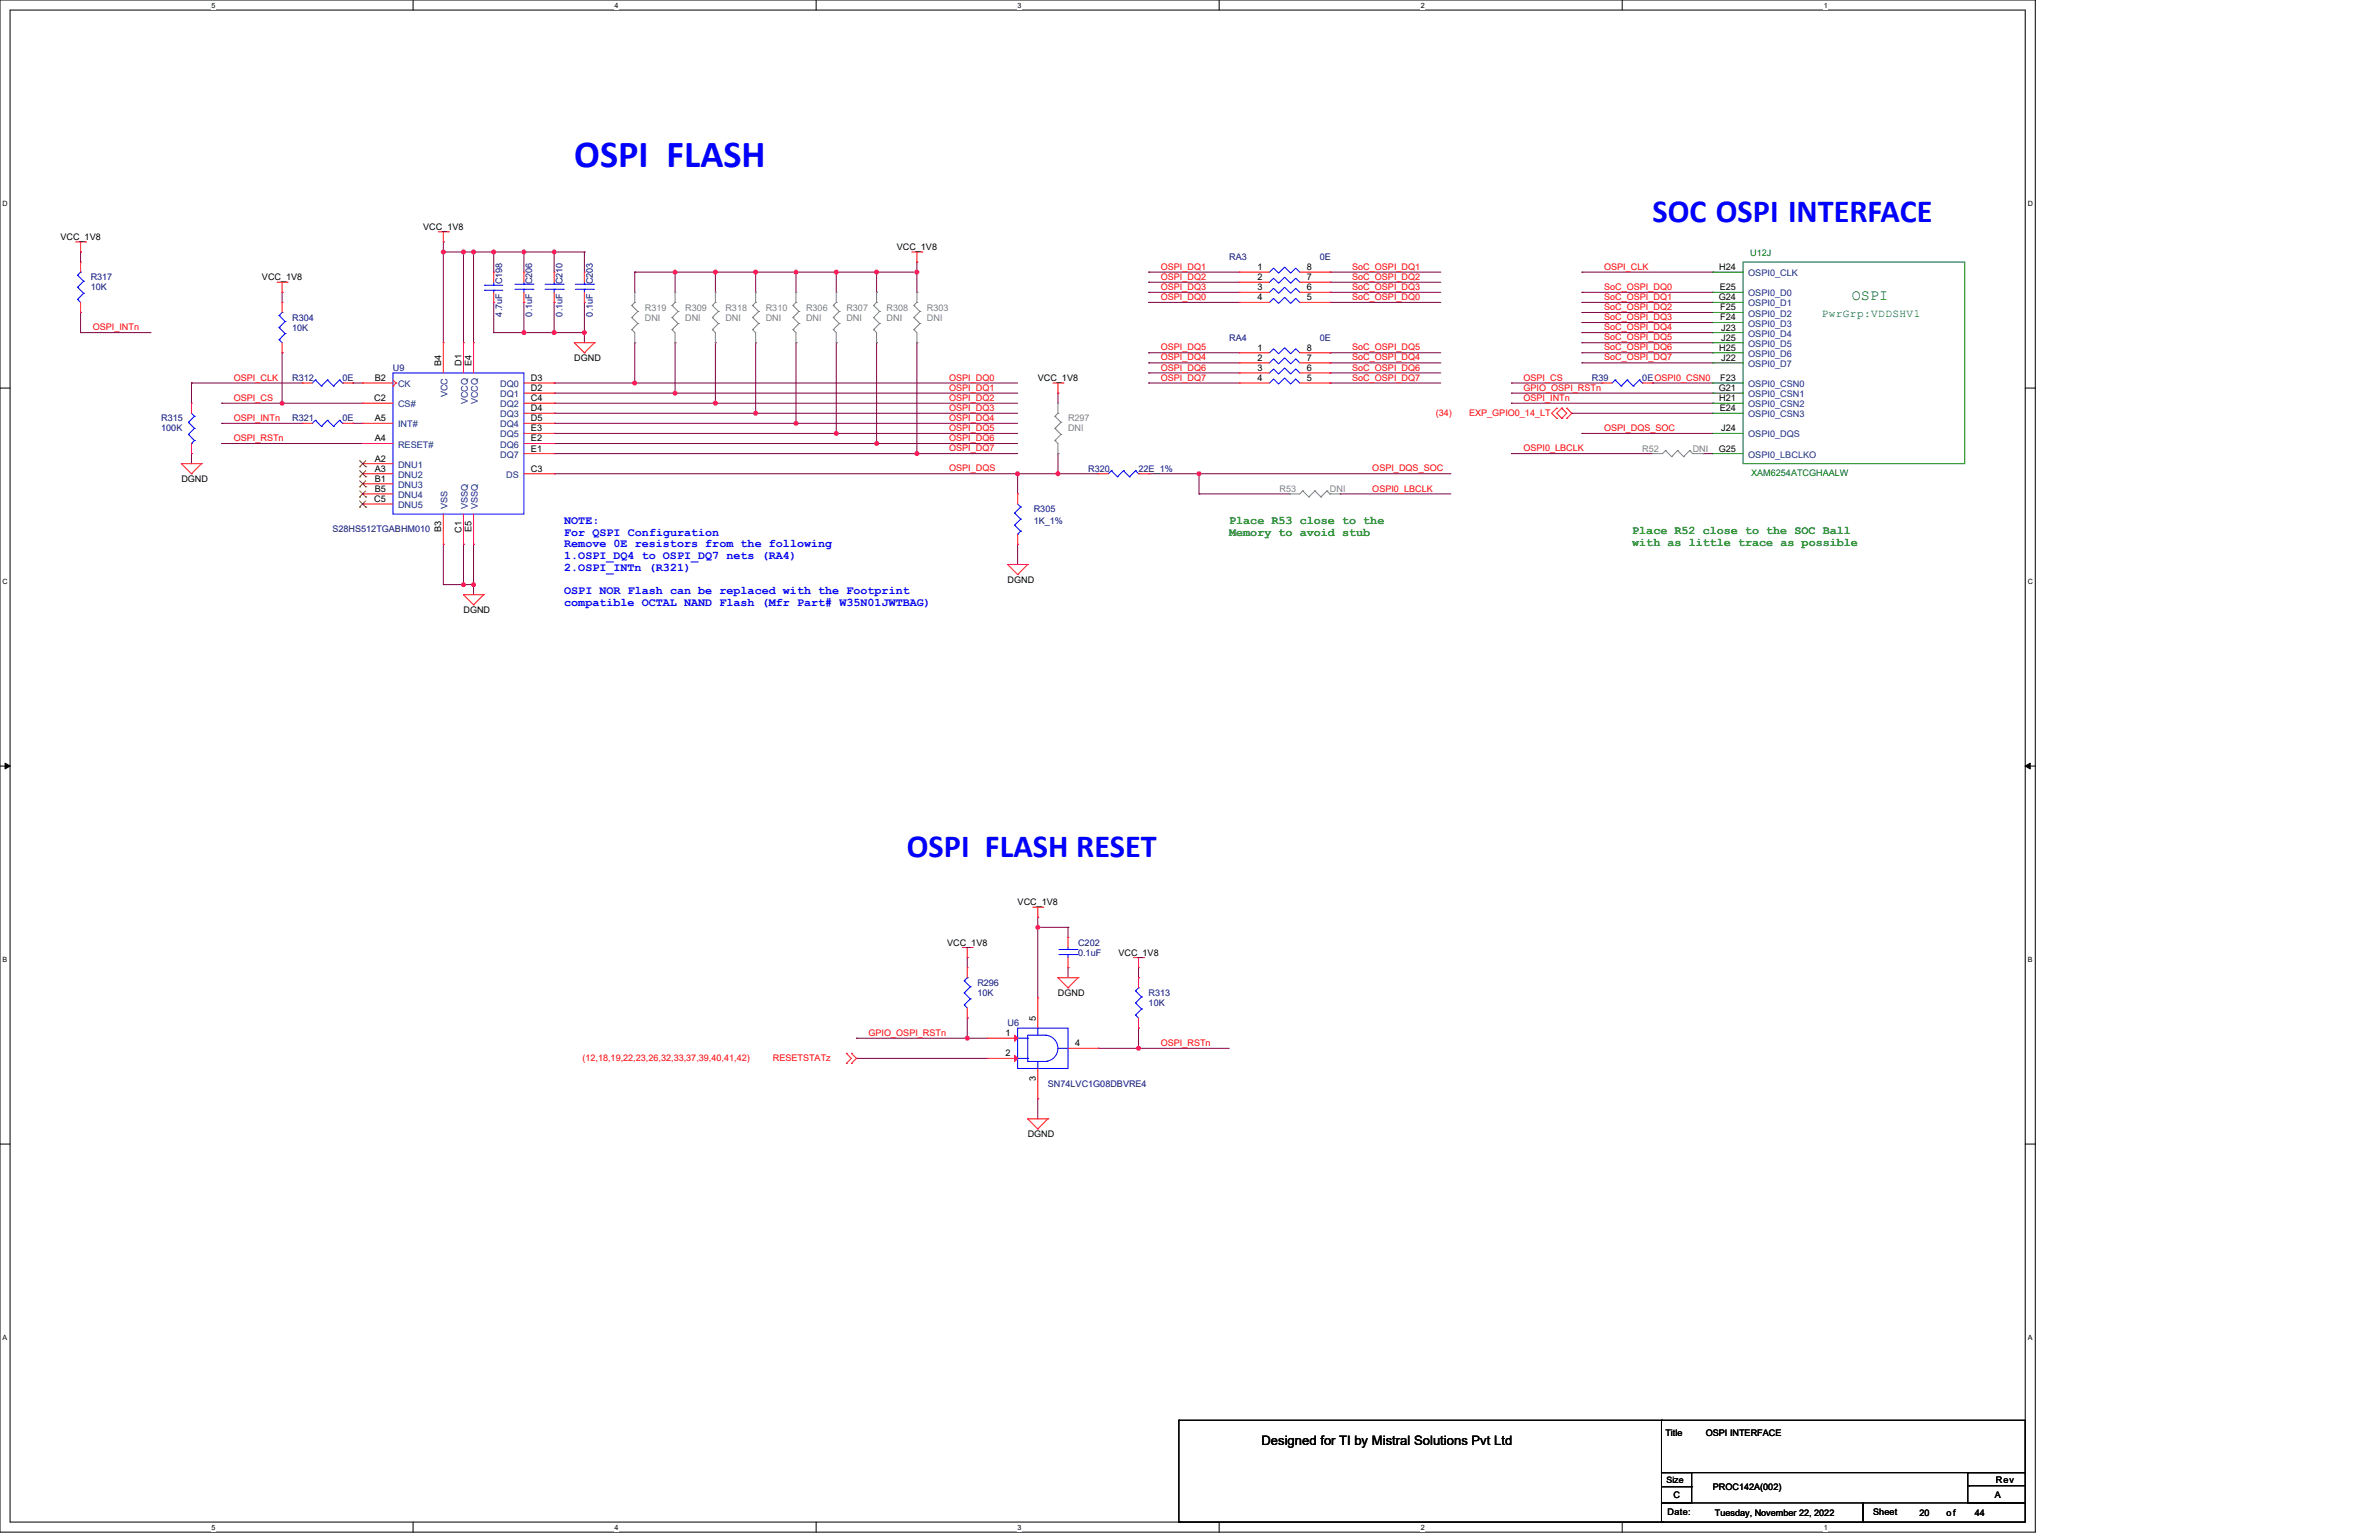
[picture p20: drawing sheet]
<svg xmlns="http://www.w3.org/2000/svg" width="432mm" height="279mm" viewBox="0 0 432 279" stroke-linecap="round" stroke-linejoin="round" font-family="sans-serif">
<defs><g id="words">
<text font-size="6.9" fill="#00f" x="104.2" y="30.4">OSPI FLASH</text>
<g font-size="5.8" fill="#00f">
<text x="299.9" y="40.3">SOC OSPI INTERFACE</text>
<text x="164.6" y="155.5">OSPI FLASH RESET</text>
</g>
<text font-size="2.7" fill="#008000" x="336.1" y="54.4">OSPI</text>
<text font-size="2.4" x="229" y="262.2">Designed for TI by Mistral Solutions Pvt Ltd</text>
<g font-size="2.1" fill="#00f">
<text x="102.4" y="95">NOTE:</text>
<text x="102.4" y="97.2">For QSPI Configuration</text>
<text x="102.4" y="99.3">Remove 0E resistors from the following</text>
<text x="102.4" y="101.4">1.OSPI_DQ4 to OSPI_DQ7 nets (RA4)</text>
<text x="102.4" y="103.6">2.OSPI_INTn (R321)</text>
<text x="102.4" y="107.8">OSPI NOR Flash can be replaced with the Footprint</text>
<text x="102.4" y="110">compatible OCTAL NAND Flash (Mfr Part# W35N01JWTBAG)</text>
</g>
<g font-size="2.1" fill="#008000">
<text x="223.1" y="95">Place R53 close to the</text>
<text x="223.1" y="97.2">Memory to avoid stub</text>
<text x="296.3" y="99">with as little trace as possible</text>
<text x="296.3" y="96.9">Place R52 close to the SOC Ball</text>
</g>
<text font-size="2" fill="#008000" x="330.6" y="57.4">PwrGrp:VDDSHV1</text>
<g font-size="1.6">
<text x="76.8" y="41.7">VCC_1V8</text>
<text x="11" y="43.5">VCC_1V8</text>
<text x="162.8" y="45.4">VCC_1V8</text>
<text x="47.5" y="50.8">VCC_1V8</text>
<text x="228.2" y="49">1</text>
<text x="228.2" y="50.8">2</text>
<text x="228.2" y="52.7">3</text>
<text x="237.2" y="52.7">6</text>
<text x="237.2" y="50.8">7</text>
<text x="237.2" y="49">8</text>
<text x="312.1" y="49">H24</text>
<text x="312.1" y="52.7">E25</text>
<text x="228.2" y="54.5">4</text>
<text x="237.2" y="54.5">5</text>
<text x="312" y="54.5">G24</text>
<text x="312.2" y="58.1">F24</text>
<text x="312.2" y="56.3">F25</text>
<text x="312.4" y="60">J23</text>
<text x="104.2" y="65.5">DGND</text>
<text x="228.2" y="63.6">1</text>
<text x="228.2" y="65.5">2</text>
<text x="237.2" y="65.5">7</text>
<text x="237.2" y="63.6">8</text>
<text x="312.1" y="63.6">H25</text>
<text x="312.4" y="61.8">J25</text>
<text x="312.4" y="65.5">J22</text>
<text x="68" y="69.1">B2</text>
<text x="80.1" y="66.4" transform="rotate(-90 80.1 66.4)">B4</text>
<text x="83.7" y="66.4" transform="rotate(-90 83.7 66.4)">D1</text>
<text x="85.6" y="66.4" transform="rotate(-90 85.6 66.4)">E4</text>
<text x="96.4" y="69.1">D3</text>
<text x="96.4" y="71">D2</text>
<text x="188.4" y="69.1">VCC_1V8</text>
<text x="228.2" y="67.3">3</text>
<text x="228.2" y="69.1">4</text>
<text x="237.2" y="69.1">5</text>
<text x="237.2" y="67.3">6</text>
<text x="312" y="71">G21</text>
<text x="312.2" y="69.1">F23</text>
<text x="67.9" y="72.8">C2</text>
<text x="68" y="76.4">A5</text>
<text x="96.4" y="72.8">C4</text>
<text x="96.4" y="74.6">D4</text>
<text x="96.4" y="76.4">D5</text>
<text x="312.1" y="72.8">H21</text>
<text x="312.1" y="74.6">E24</text>
<text x="68" y="80.1">A4</text>
<text x="68" y="83.7">A2</text>
<text x="96.4" y="78.3">E3</text>
<text x="96.4" y="80.1">E2</text>
<text x="96.4" y="81.9">E1</text>
<text x="312" y="81.9">G25</text>
<text x="312.4" y="78.3">J24</text>
<text x="32.9" y="87.4">DGND</text>
<text x="68" y="85.6">A3</text>
<text x="68" y="87.4">B1</text>
<text x="68" y="89.2">B5</text>
<text x="96.4" y="85.6">C3</text>
<text x="67.9" y="91.1">C5</text>
<text x="80.1" y="96.6" transform="rotate(-90 80.1 96.6)">B3</text>
<text x="83.7" y="96.7" transform="rotate(-90 83.7 96.7)">C1</text>
<text x="85.6" y="96.6" transform="rotate(-90 85.6 96.6)">E5</text>
<text x="182.9" y="105.7">DGND</text>
<text x="84.1" y="111.2">DGND</text>
<text x="184.7" y="164.2">VCC_1V8</text>
<text x="171.9" y="171.5">VCC_1V8</text>
<text x="203" y="173.4">VCC_1V8</text>
<text x="188" y="185.3" transform="rotate(-90 188 185.3)">5</text>
<text x="192" y="180.7">DGND</text>
<text x="182.5" y="188">1</text>
<text x="182.5" y="191.6">2</text>
<text x="195.1" y="189.8">4</text>
<text x="188" y="196.1" transform="rotate(-90 188 196.1)">3</text>
<text x="186.5" y="206.3">DGND</text>
<text x="302.3" y="260.6">Title</text>
<text x="309.6" y="260.6">OSPI INTERFACE</text>
<text x="302.5" y="269">Size</text>
<text x="362.3" y="269">Rev</text>
<text x="302.7" y="274.9">Date:</text>
<text x="303.8" y="271.8">C</text>
<text x="310.9" y="270.3">PROC142A(002)</text>
<text x="311.3" y="275.1">Tuesday, November 22, 2022</text>
<text x="340" y="274.9">Sheet</text>
<text x="348.4" y="275.1">20</text>
<text x="353.3" y="275.1">of</text>
<text x="358.4" y="275.1">44</text>
<text x="362.1" y="271.8">A</text>
</g>
<g font-size="1.6" fill="#000080">
<text x="223.1" y="47.2">RA3</text>
<text x="239.6" y="47.2">0E</text>
<text x="16.5" y="50.8">R317</text>
<text x="16.5" y="52.7">10K</text>
<text x="91.1" y="51.6" transform="rotate(-90 91.1 51.6)">C198</text>
<text x="96.6" y="51.6" transform="rotate(-90 96.6 51.6)">C206</text>
<text x="102.1" y="51.6" transform="rotate(-90 102.1 51.6)">C210</text>
<text x="107.6" y="51.6" transform="rotate(-90 107.6 51.6)">C203</text>
<text x="53" y="58.2">R304</text>
<text x="53" y="60">10K</text>
<text x="91.1" y="57.4" transform="rotate(-90 91.1 57.4)">4.7uF</text>
<text x="96.6" y="57.4" transform="rotate(-90 96.6 57.4)">0.1uF</text>
<text x="102.1" y="57.4" transform="rotate(-90 102.1 57.4)">0.1uF</text>
<text x="107.6" y="57.4" transform="rotate(-90 107.6 57.4)">0.1uF</text>
<text x="223.1" y="61.8">RA4</text>
<text x="239.6" y="61.8">0E</text>
<text x="53" y="69.1">R312</text>
<text x="62.2" y="69.1">0E</text>
<text x="71.3" y="67.3">U9</text>
<text x="288.9" y="69.1">R39</text>
<text x="298.1" y="69.1">0EOSPI0_CSN0</text>
<text x="29.3" y="76.5">R315</text>
<text x="53" y="76.5">R321</text>
<text x="62.2" y="76.5">0E</text>
<text x="29.3" y="78.3">100K</text>
<text x="197.5" y="85.6">R320</text>
<text x="206.6" y="85.6">22E_1%</text>
<text x="187.6" y="92.9">R305</text>
<text x="187.6" y="95.1">1K_1%</text>
<text x="60.3" y="96.6">S28HS512TGABHM010</text>
<text x="195.7" y="171.5">C202</text>
<text x="195.7" y="173.4">0.1uF</text>
<text x="177.4" y="178.9">R296</text>
<text x="177.4" y="180.7">10K</text>
<text x="208.5" y="180.7">R313</text>
<text x="208.5" y="182.5">10K</text>
<text x="182.9" y="186.2">U6</text>
<text x="190.2" y="197.2">SN74LVC1G08DBVRE4</text>
</g>
<g font-size="1.6" fill="#008000">
<text x="317.7" y="46.5">U12J</text>
<text x="317.8" y="86.3">XAM6254ATCGHAALW</text>
</g>
<g font-size="1.6" fill="#f00">
<text x="210.7" y="48.9">OSPI_DQ1</text>
<text x="210.7" y="50.8">OSPI_DQ2</text>
<text x="210.7" y="52.6">OSPI_DQ3</text>
<text x="245.4" y="48.9">SoC_OSPI_DQ1</text>
<text x="245.4" y="50.8">SoC_OSPI_DQ2</text>
<text x="245.4" y="52.6">SoC_OSPI_DQ3</text>
<text x="291.1" y="48.9">OSPI_CLK</text>
<text x="291.1" y="52.6">SoC_OSPI_DQ0</text>
<text x="16.8" y="59.9">OSPI_INTn</text>
<text x="210.7" y="54.4">OSPI_DQ0</text>
<text x="245.4" y="54.4">SoC_OSPI_DQ0</text>
<text x="291.1" y="54.4">SoC_OSPI_DQ1</text>
<text x="291.1" y="56.3">SoC_OSPI_DQ2</text>
<text x="291.1" y="58.1">SoC_OSPI_DQ3</text>
<text x="291.1" y="59.9">SoC_OSPI_DQ4</text>
<text x="210.7" y="63.6">OSPI_DQ5</text>
<text x="210.7" y="65.4">OSPI_DQ4</text>
<text x="245.4" y="63.6">SoC_OSPI_DQ5</text>
<text x="245.4" y="65.4">SoC_OSPI_DQ4</text>
<text x="291.1" y="61.7">SoC_OSPI_DQ5</text>
<text x="291.1" y="63.6">SoC_OSPI_DQ6</text>
<text x="291.1" y="65.4">SoC_OSPI_DQ7</text>
<text x="42.4" y="69.1">OSPI_CLK</text>
<text x="172.3" y="69.1">OSPI_DQ0</text>
<text x="172.3" y="70.9">OSPI_DQ1</text>
<text x="210.7" y="67.2">OSPI_DQ6</text>
<text x="210.7" y="69.1">OSPI_DQ7</text>
<text x="245.4" y="67.2">SoC_OSPI_DQ6</text>
<text x="245.4" y="69.1">SoC_OSPI_DQ7</text>
<text x="276.5" y="70.9">GPIO_OSPI_RSTn</text>
<text x="276.5" y="69.1">OSPI_CS</text>
<text x="42.4" y="72.7">OSPI_CS</text>
<text x="42.4" y="76.4">OSPI_INTn</text>
<text x="172.3" y="72.7">OSPI_DQ2</text>
<text x="172.3" y="74.5">OSPI_DQ3</text>
<text x="172.3" y="76.4">OSPI_DQ4</text>
<text x="260.6" y="75.5">(34)</text>
<text x="266.6" y="75.5">EXP_GPIO0_14_LT</text>
<text x="276.5" y="72.7">OSPI_INTn</text>
<text x="42.4" y="80">OSPI_RSTn</text>
<text x="172.3" y="78.2">OSPI_DQ5</text>
<text x="172.3" y="80">OSPI_DQ6</text>
<text x="172.3" y="81.9">OSPI_DQ7</text>
<text x="276.5" y="81.9">OSPI0_LBCLK</text>
<text x="291.1" y="78.2">OSPI_DQS_SOC</text>
<text x="172.3" y="85.5">OSPI_DQS</text>
<text x="249.1" y="85.5">OSPI_DQS_SOC</text>
<text x="249.1" y="89.2">OSPI0_LBCLK</text>
<text x="157.6" y="187.9">GPIO_OSPI_RSTn</text>
<text x="210.7" y="189.8">OSPI_RSTn</text>
<text x="105.7" y="192.6">(12,18,19,22,23,26,32,33,37,39,40,41,42)</text>
<text x="140.3" y="192.6">RESETSTATz</text>
</g>
<g font-size="1.6" fill="#004080">
<text x="317.3" y="53.8">OSPI0_D0</text>
<text x="317.3" y="50.1">OSPI0_CLK</text>
<text x="317.3" y="59.3">OSPI0_D3</text>
<text x="317.3" y="57.4">OSPI0_D2</text>
<text x="317.3" y="55.6">OSPI0_D1</text>
<text x="317.3" y="61.1">OSPI0_D4</text>
<text x="317.3" y="62.9">OSPI0_D5</text>
<text x="317.3" y="64.7">OSPI0_D6</text>
<text x="72.2" y="70.2">CK</text>
<text x="90.8" y="70.2">DQ0</text>
<text x="317.3" y="70.2">OSPI0_CSN0</text>
<text x="317.3" y="66.6">OSPI0_D7</text>
<text x="72.2" y="77.5">INT#</text>
<text x="72.2" y="73.9">CS#</text>
<text x="81.2" y="72.1" transform="rotate(-90 81.2 72.1)">VCC</text>
<text x="84.9" y="73.4" transform="rotate(-90 84.9 73.4)">VCCQ</text>
<text x="86.7" y="73.4" transform="rotate(-90 86.7 73.4)">VCCQ</text>
<text x="90.8" y="72.1">DQ1</text>
<text x="90.8" y="73.9">DQ2</text>
<text x="90.8" y="75.7">DQ3</text>
<text x="90.8" y="77.5">DQ4</text>
<text x="317.3" y="72.1">OSPI0_CSN1</text>
<text x="317.3" y="73.9">OSPI0_CSN2</text>
<text x="317.3" y="75.7">OSPI0_CSN3</text>
<text x="72.2" y="81.2">RESET#</text>
<text x="90.8" y="79.4">DQ5</text>
<text x="90.8" y="81.2">DQ6</text>
<text x="90.8" y="83">DQ7</text>
<text x="317.3" y="83">OSPI0_LBCLKO</text>
<text x="317.3" y="79.4">OSPI0_DQS</text>
<text x="72.2" y="84.9">DNU1</text>
<text x="72.2" y="86.7">DNU2</text>
<text x="72.2" y="88.5">DNU3</text>
<text x="91.9" y="86.7">DS</text>
<text x="72.2" y="92.2">DNU5</text>
<text x="72.2" y="90.4">DNU4</text>
<text x="81.2" y="92.4" transform="rotate(-90 81.2 92.4)">VSS</text>
<text x="84.9" y="92.4" transform="rotate(-90 84.9 92.4)">VSSQ</text>
<text x="86.7" y="92.4" transform="rotate(-90 86.7 92.4)">VSSQ</text>
</g>
<g font-size="1.6" fill="#808080">
<text x="117" y="56.3">R319</text>
<text x="117" y="58.2">DNI</text>
<text x="124.4" y="56.3">R309</text>
<text x="124.4" y="58.2">DNI</text>
<text x="131.7" y="56.3">R318</text>
<text x="131.7" y="58.2">DNI</text>
<text x="139" y="56.3">R310</text>
<text x="139" y="58.2">DNI</text>
<text x="146.3" y="56.3">R306</text>
<text x="146.3" y="58.2">DNI</text>
<text x="153.6" y="56.3">R307</text>
<text x="153.6" y="58.2">DNI</text>
<text x="160.9" y="56.3">R308</text>
<text x="160.9" y="58.2">DNI</text>
<text x="168.2" y="56.3">R303</text>
<text x="168.2" y="58.2">DNI</text>
<text x="193.9" y="76.5">R297</text>
<text x="193.9" y="78.3">DNI</text>
<text x="298.1" y="81.9">R52</text>
<text x="307.2" y="81.9">DNI</text>
<text x="232.3" y="89.3">R53</text>
<text x="241.4" y="89.3">DNI</text>
</g>
<g font-size="1.3">
<text x="38.4" y="1.4">5</text>
<text x="111.6" y="1.4">4</text>
<text x="184.7" y="1.4">3</text>
<text x="257.9" y="1.4">2</text>
<text x="331" y="1.4">1</text>
<text x=".5" y="37.3">D</text>
<text x="368" y="37.3">D</text>
<text x=".5" y="105.9">C</text>
<text x="368" y="105.9">C</text>
<text x=".5" y="174.4">B</text>
<text x="368" y="174.4">B</text>
<text x=".5" y="243">A</text>
<text x="368" y="243">A</text>
<text x="38.4" y="277.5">5</text>
<text x="111.6" y="277.5">4</text>
<text x="184.7" y="277.5">3</text>
<text x="257.9" y="277.5">2</text>
<text x="331" y="277.5">1</text>
</g>
</g></defs>
<path d="M0 0h369.4v278h-369.4zM1.8 1.8h365.8v274.3h-365.8z" fill="none" stroke="#000" stroke-width=".18"/>
<g fill="#fff">
<path d="M38.4 .2h.7v1.4h-.7z"/>
<path d="M38.4 276.3h.7v1.5h-.7z"/>
</g>
<path d="M75 0v1.8M75 276.1v1.9" fill="none" stroke="#000" stroke-width=".18"/>
<g fill="#fff">
<path d="M111.6 .2h.7v1.4h-.7z"/>
<path d="M111.6 276.3h.7v1.5h-.7z"/>
</g>
<path d="M148.1 0v1.8M148.1 276.1v1.9" fill="none" stroke="#000" stroke-width=".18"/>
<g fill="#fff">
<path d="M184.7 .2h.7v1.4h-.7z"/>
<path d="M184.7 276.3h.7v1.5h-.7z"/>
</g>
<path d="M221.3 0v1.8M221.3 276.1v1.9" fill="none" stroke="#000" stroke-width=".18"/>
<g fill="#fff">
<path d="M257.9 .2h.7v1.4h-.7z"/>
<path d="M257.9 276.3h.7v1.5h-.7z"/>
</g>
<path d="M294.4 0v1.8M294.4 276.1v1.9" fill="none" stroke="#000" stroke-width=".18"/>
<g fill="#fff">
<path d="M331 .2h.7v1.4h-.7z"/>
<path d="M331 276.3h.7v1.5h-.7z"/>
<path d="M.5 36.1h.9v1.5h-.9z"/>
<path d="M368 36.1h1v1.5h-1z"/>
<path d="M.5 104.7h.9v1.5h-.9z"/>
<path d="M368 104.7h1v1.5h-1z"/>
</g>
<path d="M0 70.4h1.8M367.6 70.4h1.8" fill="none" stroke="#000" stroke-width=".18"/>
<g fill="#fff">
<path d="M.5 173.3h.8v1.4h-.8z"/>
<path d="M368 173.3h.9v1.4h-.9z"/>
</g>
<path d="M0 139h1.8M.9 138.5l.9 .5-.9 .5zM367.6 139l.9-.5v1zM367.6 139h1.8" fill="none" stroke="#000" stroke-width=".18"/>
<path d="M.9 138.5l.9 .5-.9 .5zM367.6 139l.9-.5v1z" fill="#000"/>
<g fill="#fff">
<path d="M.5 241.9h.8v1.4h-.8z"/>
<path d="M368 241.9h.9v1.4h-.9z"/>
</g>
<path d="M0 207.6h1.8M367.6 207.6h1.8" fill="none" stroke="#000" stroke-width=".18"/>
<g fill="none" stroke="#800040" stroke-width=".18">
<path d="M80.5 43.9h.1M80.5 43.9v1.8M184.7 86h.1M184.7 86v3.6M192 82.3h.1M192 86h.1M192 82.3v3.7M192 86h7.3M208.5 86h.1M208.5 86h54.8M217.6 86h.1M274.3 82.3h.1"/>
<path d="M274.3 82.3h25.6"/>
</g>
<circle cx="217.6" cy="85.9" r=".36" fill="#f0f"/>
<circle cx="217.6" cy="85.9" r=".36" fill="none" stroke="#f0f" stroke-width=".18"/>
<g fill="none" stroke="#800040" stroke-width=".18">
<path d="M287.1 49.4h.1M287.1 53h.1M287.1 54.9h.1M287.1 56.7h.1M287.1 58.5h.1M287.1 49.4h23.8M287.1 53h23.8M287.1 54.9h23.8M287.1 56.7h23.8M287.1 58.5h23.8M274.3 73.2h.1M274.3 71.3h.1"/>
<path d="M274.3 69.5h.1M274.3 73.2h36.6M274.3 71.3h36.6M274.3 69.5h16.5M287.1 78.6h.1M287.1 60.3h.1M287.1 62.2h.1M287.1 64h.1M287.1 65.8h.1M287.1 78.6h23.8M287.1 60.3h23.8M287.1 62.2h23.8"/>
<path d="M287.1 64h23.8M287.1 65.8h23.8M299.9 69.5h.1M299.9 69.5h11M184.7 86h.1M184.7 86h7.3M217.6 86h.1M217.6 86v3.6"/>
</g>
<circle cx="192" cy="85.9" r=".36" fill="#f0f"/>
<circle cx="192" cy="85.9" r=".36" fill="none" stroke="#f0f" stroke-width=".18"/>
<circle cx="184.7" cy="85.9" r=".36" fill="#f0f"/>
<circle cx="184.7" cy="85.9" r=".36" fill="none" stroke="#f0f" stroke-width=".18"/>
<path d="M84.1 45.7h.1M84.1 45.7v16.5M208.5 54.9h.1M208.5 54.9h16.4M241.4 54.9h.1M241.4 54.9h20.1" fill="none" stroke="#800040" stroke-width=".18"/>
<circle cx="84.1" cy="45.7" r=".36" fill="#f0f"/>
<circle cx="84.1" cy="45.7" r=".36" fill="none" stroke="#f0f" stroke-width=".18"/>
<path d="M84.1 45.7h.1M84.1 45.7h1.9M86 45.7h.1M86 45.7v16.5" fill="none" stroke="#800040" stroke-width=".18"/>
<circle cx="85.9" cy="45.7" r=".36" fill="#f0f"/>
<circle cx="85.9" cy="45.7" r=".36" fill="none" stroke="#f0f" stroke-width=".18"/>
<path d="M80.5 98.8h.1M80.5 98.8v7.3M84.1 98.8h.1M84.1 98.8v7.3" fill="none" stroke="#800040" stroke-width=".18"/>
<circle cx="84.1" cy="106.1" r=".36" fill="#f0f"/>
<circle cx="84.1" cy="106.1" r=".36" fill="none" stroke="#f0f" stroke-width=".18"/>
<path d="M86 98.8h.1M86 98.8v7.3" fill="none" stroke="#800040" stroke-width=".18"/>
<circle cx="85.9" cy="106.1" r=".36" fill="#f0f"/>
<circle cx="85.9" cy="106.1" r=".36" fill="none" stroke="#f0f" stroke-width=".18"/>
<path d="M115.2 49.4h.1M115.2 49.4v3.6M115.2 49.4h7.3M80.5 106.1h.1M80.5 106.1h5.5M84.1 106.1h.1M86 106.1h.1M86 106.1v1.8" fill="none" stroke="#800040" stroke-width=".18"/>
<circle cx="122.5" cy="49.4" r=".36" fill="#f0f"/>
<circle cx="122.5" cy="49.4" r=".36" fill="none" stroke="#f0f" stroke-width=".18"/>
<path d="M159.1 49.4h.1M166.4 47.5h.1M166.4 47.5v1.9h-7.3" fill="none" stroke="#800040" stroke-width=".18"/>
<circle cx="166.4" cy="49.4" r=".36" fill="#f0f"/>
<circle cx="166.4" cy="49.4" r=".36" fill="none" stroke="#f0f" stroke-width=".18"/>
<circle cx="159.1" cy="49.4" r=".36" fill="#f0f"/>
<circle cx="159.1" cy="49.4" r=".36" fill="none" stroke="#f0f" stroke-width=".18"/>
<path d="M151.8 49.4h.1M151.8 49.4v3.6M151.8 49.4h7.3" fill="none" stroke="#800040" stroke-width=".18"/>
<circle cx="151.8" cy="49.4" r=".36" fill="#f0f"/>
<circle cx="151.8" cy="49.4" r=".36" fill="none" stroke="#f0f" stroke-width=".18"/>
<path d="M137.2 49.4h.1M137.2 49.4h14.6M137.2 49.4v3.6M144.5 49.4h.1M144.5 49.4v3.6" fill="none" stroke="#800040" stroke-width=".18"/>
<circle cx="144.5" cy="49.4" r=".36" fill="#f0f"/>
<circle cx="144.5" cy="49.4" r=".36" fill="none" stroke="#f0f" stroke-width=".18"/>
<circle cx="137.2" cy="49.4" r=".36" fill="#f0f"/>
<circle cx="137.2" cy="49.4" r=".36" fill="none" stroke="#f0f" stroke-width=".18"/>
<path d="M122.5 49.4h.1M122.5 49.4h14.7M122.5 49.4v3.6M129.8 49.4h.1M129.8 49.4v3.6" fill="none" stroke="#800040" stroke-width=".18"/>
<circle cx="129.8" cy="49.4" r=".36" fill="#f0f"/>
<circle cx="129.8" cy="49.4" r=".36" fill="none" stroke="#f0f" stroke-width=".18"/>
<path d="M115.2 62.2h.1M115.2 69.5h.1M115.2 62.2v7.3M115.2 69.5h69.5" fill="none" stroke="#800040" stroke-width=".18"/>
<circle cx="115.2" cy="69.5" r=".36" fill="#f0f"/>
<circle cx="115.2" cy="69.5" r=".36" fill="none" stroke="#f0f" stroke-width=".18"/>
<path d="M122.5 62.2h.1M122.5 62.2v9.1" fill="none" stroke="#800040" stroke-width=".18"/>
<circle cx="122.5" cy="71.3" r=".36" fill="#f0f"/>
<circle cx="122.5" cy="71.3" r=".36" fill="none" stroke="#f0f" stroke-width=".18"/>
<path d="M122.5 71.3h.1M122.5 71.3h62.2M129.8 62.2h.1M129.8 62.2v11" fill="none" stroke="#800040" stroke-width=".18"/>
<circle cx="129.8" cy="73.1" r=".36" fill="#f0f"/>
<circle cx="129.8" cy="73.1" r=".36" fill="none" stroke="#f0f" stroke-width=".18"/>
<path d="M129.8 73.2h.1M129.8 73.2h54.9M137.2 62.2h.1M137.2 62.2v12.8" fill="none" stroke="#800040" stroke-width=".18"/>
<circle cx="137.2" cy="75" r=".36" fill="#f0f"/>
<circle cx="137.2" cy="75" r=".36" fill="none" stroke="#f0f" stroke-width=".18"/>
<path d="M137.2 75h.1M137.2 75h47.5M144.5 62.2h.1M144.5 62.2v14.6" fill="none" stroke="#800040" stroke-width=".18"/>
<circle cx="144.5" cy="76.8" r=".36" fill="#f0f"/>
<circle cx="144.5" cy="76.8" r=".36" fill="none" stroke="#f0f" stroke-width=".18"/>
<path d="M144.5 76.8h.1M144.5 76.8h40.2M151.8 62.2h.1M151.8 62.2v16.4" fill="none" stroke="#800040" stroke-width=".18"/>
<circle cx="151.8" cy="78.6" r=".36" fill="#f0f"/>
<circle cx="151.8" cy="78.6" r=".36" fill="none" stroke="#f0f" stroke-width=".18"/>
<path d="M151.8 78.6h.1M151.8 78.6h32.9M159.1 62.2h.1M159.1 62.2v18.3" fill="none" stroke="#800040" stroke-width=".18"/>
<circle cx="159.1" cy="80.5" r=".36" fill="#f0f"/>
<circle cx="159.1" cy="80.5" r=".36" fill="none" stroke="#f0f" stroke-width=".18"/>
<path d="M166.4 62.2h.1M166.4 62.2v20.1M159.1 80.5h.1M159.1 80.5h25.6" fill="none" stroke="#800040" stroke-width=".18"/>
<circle cx="166.4" cy="82.3" r=".36" fill="#f0f"/>
<circle cx="166.4" cy="82.3" r=".36" fill="none" stroke="#f0f" stroke-width=".18"/>
<g fill="none" stroke="#800040" stroke-width=".18">
<path d="M80.5 45.7h.1M80.5 45.7h3.6M80.5 45.7v16.5M100.6 71.3h.1M100.6 78.6h.1M100.6 73.2h.1M100.6 75h.1M100.6 69.5h.1M100.6 76.8h.1M100.6 71.3h21.9M100.6 78.6h51.2M100.6 73.2h29.2"/>
<path d="M100.6 75h36.6M100.6 69.5h14.6M100.6 76.8h43.9M100.6 86h.1M100.6 80.5h.1M100.6 82.3h.1M100.6 82.3h84.1M100.6 86h84.1M100.6 80.5h58.5M166.4 82.3h.1"/>
</g>
<circle cx="80.5" cy="45.7" r=".36" fill="#f0f"/>
<circle cx="80.5" cy="45.7" r=".36" fill="none" stroke="#f0f" stroke-width=".18"/>
<path d="M192 71.3h.1M192 71.3v1.9M184.7 98.8h.1M184.7 98.8v3.6M188.4 168.2h.1M188.4 168.2h5.5M188.4 168.2v12.9M193.9 168.2h.1M193.9 175.6h.1M193.9 168.2v1.9M193.9 175.6v1.8" fill="none" stroke="#800040" stroke-width=".18"/>
<circle cx="188.4" cy="168.2" r=".36" fill="#f0f"/>
<circle cx="188.4" cy="168.2" r=".36" fill="none" stroke="#f0f" stroke-width=".18"/>
<path d="M175.6 173.7h.1M175.6 173.7v1.9M155.4 188.4h.1M155.4 188.4h20.2M188.4 199.3h.1M188.4 199.3v3.7" fill="none" stroke="#800040" stroke-width=".18"/>
<circle cx="175.6" cy="188.4" r=".36" fill="#f0f"/>
<circle cx="175.6" cy="188.4" r=".36" fill="none" stroke="#f0f" stroke-width=".18"/>
<path d="M175.6 184.7h.1M175.6 188.4h.1M175.6 184.7v3.7M175.6 188.4h3.6M199.3 190.2h.1M199.3 190.2h23.8M206.7 186.5h.1M206.7 190.2h.1M206.7 186.5v3.7" fill="none" stroke="#800040" stroke-width=".18"/>
<circle cx="206.6" cy="190.2" r=".36" fill="#f0f"/>
<circle cx="206.6" cy="190.2" r=".36" fill="none" stroke="#f0f" stroke-width=".18"/>
<g fill="none" stroke="#800040" stroke-width=".18">
<path d="M89.6 45.7h.1M89.6 45.7h5.5M95.1 45.7h.1M95.1 45.7v3.7M285.3 75h.1M285.3 75h25.6M217.6 89.6h.1M217.6 89.6h16.5M243.2 89.6h.1M243.2 89.6h20.1M309.1 82.3h.1M309.1 82.3h1.8"/>
<path d="M188.4 166.4h.1M188.4 166.4v1.8M155.4 192h.1M155.4 192h23.8"/>
</g>
<circle cx="95.1" cy="45.7" r=".36" fill="#f0f"/>
<circle cx="95.1" cy="45.7" r=".36" fill="none" stroke="#f0f" stroke-width=".18"/>
<circle cx="89.6" cy="45.7" r=".36" fill="#f0f"/>
<circle cx="89.6" cy="45.7" r=".36" fill="none" stroke="#f0f" stroke-width=".18"/>
<path d="M95.1 54.9h.1M95.1 45.7h.1M95.1 54.9v5.4M95.1 45.7h11M100.6 45.7h.1M100.6 45.7v3.7M106.1 45.7h.1M106.1 45.7v3.7" fill="none" stroke="#800040" stroke-width=".18"/>
<circle cx="100.6" cy="45.7" r=".36" fill="#f0f"/>
<circle cx="100.6" cy="45.7" r=".36" fill="none" stroke="#f0f" stroke-width=".18"/>
<path d="M100.6 54.9h.1M100.6 54.9v5.4M106.1 54.9h.1M106.1 54.9v5.4h-11M95.1 60.3h.1M100.6 60.3h.1" fill="none" stroke="#800040" stroke-width=".18"/>
<circle cx="106.1" cy="60.3" r=".36" fill="#f0f"/>
<circle cx="106.1" cy="60.3" r=".36" fill="none" stroke="#f0f" stroke-width=".18"/>
<circle cx="100.6" cy="60.3" r=".36" fill="#f0f"/>
<circle cx="100.6" cy="60.3" r=".36" fill="none" stroke="#f0f" stroke-width=".18"/>
<path d="M89.6 45.7h.1M89.6 54.9h.1M89.6 45.7v3.7M89.6 54.9v5.4M89.6 60.3h.1M89.6 60.3h5.5M106.1 60.3h.1M106.1 60.3v1.9" fill="none" stroke="#800040" stroke-width=".18"/>
<circle cx="95.1" cy="60.3" r=".36" fill="#f0f"/>
<circle cx="95.1" cy="60.3" r=".36" fill="none" stroke="#f0f" stroke-width=".18"/>
<g fill="none" stroke="#800040" stroke-width=".18">
<path d="M51.2 53h.1M51.2 53v1.9M86 45.7h3.6M89.6 45.7h.1M34.7 69.5h.1M34.7 69.5h20.2M40.2 73.2h.1M51.2 64h.1M51.2 64v9.2h-11M64 76.8h.1M64 76.8h1.8M40.2 80.5h.1"/>
<path d="M40.2 80.5h25.6"/>
</g>
<circle cx="51.2" cy="73.1" r=".36" fill="#f0f"/>
<circle cx="51.2" cy="73.1" r=".36" fill="none" stroke="#f0f" stroke-width=".18"/>
<g fill="none" stroke="#800040" stroke-width=".18">
<path d="M14.6 45.7h.1M14.6 56.7h.1M14.6 45.7v1.8M14.6 56.7v3.6M159.1 53h.1M159.1 49.4v3.6M166.4 53h.1M166.4 49.4v3.6M208.5 49.4h.1M208.5 51.2h.1M208.5 53h.1M208.5 49.4h16.4"/>
<path d="M208.5 51.2h16.4M208.5 53h16.4M241.4 49.4h.1M241.4 51.2h.1M241.4 53h.1M241.4 49.4h20.1M241.4 51.2h20.1M241.4 53h20.1M14.6 60.3h.1M14.6 60.3h12.8M34.7 69.5h.1M34.7 69.5v3.7"/>
<path d="M40.2 76.8h.1M40.2 76.8h14.7M51.2 73.2h.1M51.2 73.2h14.6M64 69.5h.1M64 69.5h1.8M208.5 64h.1M208.5 65.8h.1M208.5 67.7h.1M208.5 69.5h.1M208.5 69.5h16.4M208.5 64h16.4"/>
<path d="M208.5 65.8h16.4M208.5 67.7h16.4M241.4 64h.1M241.4 65.8h.1M241.4 67.7h.1M241.4 69.5h.1M241.4 69.5h20.1M241.4 64h20.1M241.4 65.8h20.1M241.4 67.7h20.1M34.7 82.3h.1M34.7 82.3v1.8"/>
<path d="M206.7 177.4h.1M206.7 175.6v1.8"/>
</g>
<g fill="none" stroke="#f00" stroke-width=".18">
<path d="M13.7 43.9h1.8M14.6 45.7h.1M14.6 43.9v1.8M15.5 43.9h.1M50.3 51.2h1.8M51.2 53h.1M51.2 51.2v1.8M52.1 51.2h.1M79.6 42.1h1.8M80.5 43.9h.1M80.5 42.1v1.8M81.4 42.1h.1"/>
<path d="M89.6 54.9h.1M89.6 49.4h.1M89.6 49.4v1.8M89.6 53v1.9M165.5 45.7h1.8M166.4 47.5h.1M166.4 45.7v1.8M167.3 45.7h.1M34.7 73.2h.1M34.7 73.2v1.8M104.2 62.2h.1M104.2 62.2h3.7"/>
<path d="M104.2 62.2l1.9 1.8M106.1 64h.1M107.9 62.2h.1M107.9 62.2l-1.8 1.8M191.1 69.5h1.8M192 71.3h.1M192 69.5v1.8M192.9 69.5h.1M282.5 74.1h.1M282.5 75.9h.1M282.5 74.1l-.9 .9 .9 .9M283.5 75.9h.1"/>
<path d="M283.5 74.1h.1M283.5 74.1l.9 .9-.9 .9M283.5 74.1l-1 .9 1 .9M284.4 74.1h.1M284.4 75.9h.1M284.4 74.1l.9 .9-.9 .9M290.8 69.5h.1M290.8 69.5h1.8M298.1 69.5h1.8M299.9 69.5h.1M32.9 84.1h.1M32.9 84.1h3.7"/>
<path d="M32.9 84.1l1.8 1.9M34.7 86h.1M34.7 82.3h.1M34.7 80.5v1.8M36.6 84.1h.1M36.6 84.1l-1.9 1.9M184.7 89.6h.1M184.7 98.8h.1M184.7 89.6v1.8M184.7 96.9v1.9M84.1 107.9h.1M84.1 107.9h3.7"/>
<path d="M84.1 107.9l1.9 1.8M86 109.7h.1M87.8 107.9h.1M87.8 107.9l-1.8 1.8M182.9 102.4h.1M182.9 102.4h3.6M182.9 102.4l1.8 1.8M184.7 104.2h.1M186.5 102.4h.1M186.5 102.4l-1.8 1.8M174.6 171.9h1.9M175.6 173.7h.1"/>
<path d="M175.6 171.9v1.8M176.5 171.9h.1M187.5 164.6h1.8M188.4 166.4h.1M188.4 164.6v1.8M189.3 164.6h.1M192 177.4h.1M192 177.4h3.7M192 177.4l1.9 1.8M193.9 179.2h.1M193.9 170.1h.1M193.9 175.6h.1"/>
<path d="M193.9 170.1v1.8M193.9 173.7v1.9M195.7 177.4h.1M195.7 177.4l-1.8 1.8M205.7 173.7h1.9M206.7 175.6h.1M206.7 173.7v1.9M207.6 173.7h.1M153.6 192.9h.1M153.6 191.1h.1M153.6 191.1l.9 .9-.9 .9M154.5 191.1h.1"/>
<path d="M154.5 192.9h.1M154.5 191.1l.9 .9-.9 .9M186.5 203h.1M186.5 203h3.7M186.5 203l1.9 1.8M188.4 204.8h.1M190.2 203h.1M190.2 203l-1.8 1.8"/>
</g>
<g fill="none" stroke="#000" stroke-width=".18">
<path d="M214 257.7h.1M214 257.7h87.8M214 257.7v18.4M301.6 257.7h66v9.5h-66zM214 276.1h.1M214.2 276.1h.1M214.2 276.1h87.7M301.6 267.2h5.5v5.5h-5.5zM301.6 272.7h36.5v3.4h-36.5zM301.6 269.7h5.5M307.1 269.7h.1M338.1 272.7h29.5v3.4h-29.5z"/>
<path d="M357.2 267.2h10.4v5.5h-10.4zM357.3 269.6h.1M357.3 269.6h10.3"/>
</g>
<g fill="none" stroke="#808080" stroke-width=".18">
<path d="M122 59.8h.1M122 57.6h.1M122 55.4h.1M122 59.8l.5 .5v1.9M122 57.6l1.1 1.1M122 55.4l1.1 1.1M122.5 54.9h.1M122.5 53h.1M122.5 54.9l-.5 .5M122.5 53v1.9M123.1 58.7h.1M123.1 56.5h.1"/>
<path d="M123.1 58.7l-1.1 1.1M123.1 56.5l-1.1 1.1M129.3 59.8h.1M129.3 57.6h.1M129.3 55.4h.1M129.3 59.8l.5 .5v1.9M129.3 57.6l1.1 1.1M129.3 55.4l1.1 1.1M129.8 54.9h.1M129.8 53h.1M129.8 54.9l-.5 .5M129.8 53v1.9"/>
<path d="M130.4 58.7h.1M130.4 56.5h.1M130.4 58.7l-1.1 1.1M130.4 56.5l-1.1 1.1M136.6 59.8h.1M136.6 57.6h.1M136.6 55.4h.1M136.6 59.8l.6 .5v1.9M136.6 57.6l1.1 1.1M136.6 55.4l1.1 1.1M137.2 54.9h.1M137.2 53h.1"/>
<path d="M137.2 54.9l-.6 .5M137.2 53v1.9M137.7 58.7h.1M137.7 56.5h.1M137.7 58.7l-1.1 1.1M137.7 56.5l-1.1 1.1M143.9 59.8h.1M143.9 57.6h.1M143.9 55.4h.1M143.9 59.8l.6 .5v1.9M143.9 57.6l1.1 1.1M143.9 55.4l1.1 1.1"/>
<path d="M144.5 54.9h.1M144.5 53h.1M144.5 54.9l-.6 .5M144.5 53v1.9M145 58.7h.1M145 56.5h.1M145 58.7l-1.1 1.1M145 56.5l-1.1 1.1M151.2 59.8h.1M151.2 57.6h.1M151.2 55.4h.1M151.2 59.8l.6 .5v1.9"/>
<path d="M151.2 57.6l1.1 1.1M151.2 55.4l1.1 1.1M151.8 54.9h.1M151.8 53h.1M151.8 54.9l-.6 .5M151.8 53v1.9M152.3 58.7h.1M152.3 56.5h.1M152.3 58.7l-1.1 1.1M152.3 56.5l-1.1 1.1M122.5 62.2h.1M129.8 62.2h.1"/>
<path d="M137.2 62.2h.1M144.5 62.2h.1M151.8 62.2h.1M191.5 79.9h.1M191.5 77.7h.1M191.5 75.5h.1M191.5 79.9l.5 .6v1.8M191.5 77.7l1.1 1.1M191.5 75.5l1.1 1.1M192 75h.1M192 73.2h.1M192 75l-.5 .5"/>
<path d="M192 73.2v1.8M192.6 78.8h.1M192.6 76.6h.1M192.6 78.8l-1.1 1.1M192.6 76.6l-1.1 1.1M192 82.3h.1"/>
</g>
<g fill="none" stroke="#00f" stroke-width=".18">
<path d="M88 51.8h.1M88 52.7h.1M88 51.8h3.3M88 52.7h3.3M89.6 52.7h.1M89.6 51.8h.1M89.6 51.2v.6M89.6 52.7v.3M34.2 76.6h.1M34.2 78.8h.1M34.2 76.6l1.1 1.1M34.2 78.8l1.1 1.1"/>
<path d="M34.7 75l.6 .5M35.3 75.5h.1M35.3 77.7h.1M35.3 79.9h.1M35.3 75.5l-1.1 1.1M35.3 77.7l-1.1 1.1M35.3 79.9l-.6 .6M293.2 68.9h.1M293.2 68.9l-.6 .6M293.2 68.9l1.1 1.1M294.3 70h.1M295.4 68.9h.1"/>
<path d="M295.4 68.9l-1.1 1.1M295.4 68.9l1 1.1M296.4 70h.1M297.5 68.9h.1M297.5 68.9l-1.1 1.1M297.5 68.9l.6 .6M298.1 69.5h.1M34.7 80.5h.1M184.2 93.1h.1M184.2 95.3h.1M184.2 93.1l1.1 1.1M184.2 95.3l1.1 1.1"/>
<path d="M184.7 96.9h.1M184.7 91.4l.6 .6M185.3 92h.1M185.3 94.2h.1M185.3 96.4h.1M185.3 92l-1.1 1.1M185.3 94.2l-1.1 1.1M185.3 96.4l-.6 .5M192.2 173.2h3.3M192.2 172.3h3.3M193.9 172.3h.1M193.9 173.2h.1"/>
<path d="M193.9 171.9v.4M193.9 173.2v.5M195.5 173.2h.1M195.5 172.3h.1M184.7 186.5h9.2v7.4h-9.2zM184.7 188.4h1.8M184.7 192h1.8M186.5 192.6h.1M186.5 188.4h.1M186.5 192h.1M186.5 192.6h3.5M188.4 186.5h.1"/>
<path d="M188.4 193.9h.1M188.4 186.5v1.3M188.4 192.6v1.3M189.8 187.8h.1M189.8 187.8h-3.3v4.8M189.8 187.8a2.37 2.37 0 0 1 2.2 2.3 2.37 2.37 0 0 1-2 2.4M190 192.6h.1M192 190.2h1.9M193.9 190.2h.1"/>
</g>
<path d="M184.2 187.8l.5 .6-.5 .5z" fill="#f00"/>
<path d="M179.2 188.4h.1M179.2 188.4h5.5M184.2 187.8l.5 .6-.5 .5z" fill="none" stroke="#f00" stroke-width=".18"/>
<path d="M184.2 191.5l.5 .5-.5 .6z" fill="#f00"/>
<g fill="none" stroke="#f00" stroke-width=".18">
<path d="M14.6 56.7h.1M14.6 47.5h.1M14.6 47.5v1.9M14.6 54.9v1.8M51.2 54.9h.1M51.2 54.9v1.8M95.1 49.4h.1M95.1 54.9h.1M95.1 49.4v1.8M95.1 53v1.9M100.6 49.4h.1M100.6 54.9h.1"/>
<path d="M100.6 49.4v1.8M100.6 53v1.9M106.1 49.4h.1M106.1 54.9h.1M106.1 49.4v1.8M106.1 53v1.9M224.9 49.4h.1M224.9 51.2h.1M224.9 53h.1M224.9 54.9h.1M224.9 49.4h5.5M224.9 51.2h5.5"/>
<path d="M224.9 53h5.5M224.9 54.9h5.5M235.9 49.4h5.5M235.9 51.2h5.5M235.9 53h5.5M235.9 54.9h5.5M241.4 54.9h.1M241.4 53h.1M241.4 51.2h.1M241.4 49.4h.1M51.2 64h.1M51.2 62.2v1.8"/>
<path d="M54.9 76.8h.1M54.9 69.5h.1M54.9 69.5h1.8M54.9 76.8h1.8M62.2 69.5h1.8M62.2 76.8h1.8M64 76.8h.1M64 69.5h.1M65.8 76.8h.1M65.8 69.5h.1M65.8 73.2h.1M65.8 69.5h5.5"/>
<path d="M65.8 76.8h5.5M65.8 73.2h5.5M71.3 70h.1M71.3 68.9l.6 .6M71.9 69.5h.1M71.9 69.5l-.6 .5M80.5 62.2h.1M80.5 62.2v5.5M84.1 62.2h.1M84.1 62.2v5.5M86 62.2h.1M86 62.2v5.5"/>
<path d="M95.1 69.5h5.5M95.1 76.8h5.5M95.1 73.2h5.5M95.1 71.3h5.5M95.1 75h5.5M95.1 78.6h5.5M100.6 69.5h.1M100.6 71.3h.1M100.6 73.2h.1M100.6 75h.1M100.6 76.8h.1M100.6 78.6h.1"/>
<path d="M224.9 64h.1M224.9 65.8h.1M224.9 67.7h.1M224.9 69.5h.1M224.9 64h5.5M224.9 65.8h5.5M224.9 67.7h5.5M224.9 69.5h5.5M235.9 64h5.5M235.9 65.8h5.5M235.9 67.7h5.5M235.9 69.5h5.5"/>
<path d="M241.4 69.5h.1M241.4 67.7h.1M241.4 65.8h.1M241.4 64h.1M65.8 80.5h.1M65.8 91.4h.1M65.8 84.1h.1M65.8 86h.1M65.8 87.8h.1M65.8 89.6h.1M65.8 86h5.5M65.8 80.5h5.5"/>
<path d="M65.8 91.4h5.5M65.8 84.1h5.5M65.8 87.8h5.5M65.8 89.6h5.5M80.5 98.8h.1M80.5 93.3v5.5M84.1 98.8h.1M84.1 93.3v5.5M86 98.8h.1M86 93.3v5.5M95.1 86h5.5M95.1 80.5h5.5"/>
<path d="M95.1 82.3h5.5M100.6 86h.1M100.6 80.5h.1M100.6 82.3h.1M199.3 86h.1M199.3 86h1.9M206.7 86h1.8M208.5 86h.1M175.6 175.6h.1M175.6 175.6v1.8M206.7 177.4h.1M206.7 177.4v1.8"/>
<path d="M175.6 184.7h.1M175.6 182.9v1.8M179.2 192h.1M179.2 192h5.5M184.2 191.5l.5 .5-.5 .6zM188.4 199.3h.1M188.4 181.1h.1M188.4 181.1v5.4M188.4 193.9v5.4M193.9 190.2h5.4M199.3 190.2h.1M206.7 186.5h.1"/>
<path d="M206.7 184.7v1.8"/>
</g>
<g fill="none" stroke="#00f" stroke-width=".18">
<path d="M14.1 54.3h.1M14.1 52.1h.1M14.1 49.9h.1M14.1 54.3l.5 .6M14.1 52.1l1.1 1.1M14.1 49.9l1.1 1.1M14.6 49.4h.1M14.6 49.4l-.5 .5M15.2 53.2h.1M15.2 51h.1M15.2 53.2l-1.1 1.1M15.2 51l-1.1 1.1"/>
<path d="M50.7 59.4h.1M50.7 57.2h.1M50.7 59.4l1.1 1.1M50.7 57.2l1.1 1.1M51.2 56.7h.1M51.2 56.7l-.5 .5M51.8 58.3h.1M51.8 58.3l-1.1 1.1M93.5 52.5h3.2M93.5 51.6h3.2M95.1 51.6h.1M95.1 52.5h.1"/>
<path d="M95.1 51.2v.4M95.1 52.5v.5M96.7 52.5h.1M96.7 51.6h.1M98.9 52.5h3.3M98.9 51.6h3.3M100.6 51.6h.1M100.6 52.5h.1M100.6 51.2v.4M100.6 52.5v.5M102.2 52.5h.1M102.2 51.6h.1"/>
<path d="M104.4 52.5h3.3M104.4 51.6h3.3M106.1 51.6h.1M106.1 52.5h.1M106.1 51.2v.4M106.1 52.5v.5M107.7 52.5h.1M107.7 51.6h.1M230.4 49.4l.8-.8 .9 1 1.1-1.1 1.1 1.1 .9-1 .7 .8M230.4 51.2l.8-.7 .9 .9 1.1-1.1 1.1 1.1 .9-.9 .7 .7M230.4 53l.8-.7 .9 .9 1.1-1.1 1.1 1.1 .9-.9 .7 .7M230.4 54.9l.8-.8 .9 .9 1.1-1.1 1.1 1.1 .9-.9 .7 .8"/>
<path d="M50.7 61.6h.1M50.7 61.6l.5 .6M51.8 60.5h.1M51.8 60.5l-1.1 1.1M57.2 76.3h.1M57.2 68.9h.1M57.2 76.3l-.5 .5M57.2 76.3l1.1 1.1M57.2 68.9l-.5 .6M57.2 68.9l1.1 1.1M58.3 77.4h.1M58.3 70h.1"/>
<path d="M59.4 76.3h.1M59.4 68.9h.1M59.4 76.3l-1.1 1.1M59.4 76.3l1.1 1.1M59.4 68.9l-1.1 1.1M59.4 68.9l1.1 1.1M60.5 77.4h.1M60.5 70h.1M61.6 76.3h.1M61.6 68.9h.1M61.6 76.3l-1.1 1.1M61.6 76.3l.6 .5"/>
<path d="M61.6 68.9l-1.1 1.1M61.6 68.9l.6 .6M62.2 76.8h.1M62.2 69.5h.1M71.3 67.7h23.8v25.6h-23.8zM230.4 64l.8-.7 .9 .9 1.1-1.1 1.1 1.1 .9-.9 .7 .7M230.4 65.8l.8-.7 .9 .9 1.1-1.1 1.1 1.1 .9-.9 .7 .7M230.4 67.7l.8-.8 .9 .9 1.1-1 1.1 1 .9-.9 .7 .8M230.4 69.5l.8-.7 .9 .9 1.1-1.1 1.1 1.1 .9-.9 .7 .7M201.7 85.4h.1M201.7 85.4l-.5 .6M201.7 85.4l1.1 1.1"/>
<path d="M202.8 86.5h.1M203.9 85.4h.1M203.9 85.4l-1.1 1.1M203.9 85.4l1.1 1.1M205 86.5h.1M206.1 85.4h.1M206.1 85.4l-1.1 1.1M206.1 85.4l.6 .6M206.7 86h.1M175 177.9h.1M175 177.9l1.1 1.1M175.6 177.4h.1"/>
<path d="M175.6 177.4l-.6 .5M176.1 179h.1M176.1 179l-1.1 1.1M206.1 179.8h.1M206.1 179.8l1.1 1.1M206.7 179.2h.1M206.7 179.2l-.6 .6M175 182.3h.1M175 180.1h.1M175 182.3l.6 .6M175 180.1l1.1 1.1M176.1 181.2h.1"/>
<path d="M176.1 181.2l-1.1 1.1M206.1 184.2h.1M206.1 182h.1M206.1 184.2l.6 .5M206.1 182l1.1 1.1M207.2 183.1h.1M207.2 180.9h.1M207.2 183.1l-1.1 1.1M207.2 180.9l-1.1 1.1"/>
</g>
<g fill="none" stroke="#808080" stroke-width=".18">
<path d="M114.7 59.8h.1M114.7 57.6h.1M114.7 55.4h.1M114.7 59.8l.5 .5v1.9M114.7 57.6l1.1 1.1M114.7 55.4l1.1 1.1M115.2 54.9h.1M115.2 53h.1M115.2 54.9l-.5 .5M115.2 53v1.9M115.8 58.7h.1M115.8 56.5h.1"/>
<path d="M115.8 58.7l-1.1 1.1M115.8 56.5l-1.1 1.1M158.6 59.8h.1M158.6 57.6h.1M158.6 55.4h.1M158.6 59.8l.5 .5v1.9M158.6 57.6l1.1 1.1M158.6 55.4l1.1 1.1M159.1 54.9h.1M159.1 53h.1M159.1 54.9l-.5 .5M159.1 53v1.9"/>
<path d="M159.7 58.7h.1M159.7 56.5h.1M159.7 58.7l-1.1 1.1M159.7 56.5l-1.1 1.1M165.9 59.8h.1M165.9 57.6h.1M165.9 55.4h.1M165.9 59.8l.5 .5v1.9M165.9 57.6l1.1 1.1M165.9 55.4l1.1 1.1M166.4 54.9h.1M166.4 53h.1"/>
<path d="M166.4 54.9l-.5 .5M166.4 53v1.9M167 58.7h.1M167 56.5h.1M167 58.7l-1.1 1.1M167 56.5l-1.1 1.1M115.2 62.2h.1M159.1 62.2h.1M166.4 62.2h.1M234.1 89.6h.1M236.5 89.1h.1M236.5 89.1l-.6 .5h-1.8"/>
<path d="M236.5 89.1l1.1 1.1M237.6 90.2h.1M238.7 89.1h.1M238.7 89.1l-1.1 1.1M238.7 89.1l1.1 1.1M239.8 90.2h.1M240.8 89.1h.1M240.8 89.1l-1 1.1M240.8 89.1l.6 .5M241.4 89.6h.1M241.4 89.6h1.8M243.2 89.6h.1"/>
<path d="M299.9 82.3h.1M302.3 81.7h.1M302.3 81.7l-.5 .6h-1.9M302.3 81.7l1.1 1.1M303.4 82.8h.1M304.5 81.7h.1M304.5 81.7l-1.1 1.1M304.5 81.7l1.1 1.1M305.6 82.8h.1M306.7 81.7h.1M306.7 81.7l-1.1 1.1M306.7 81.7l.5 .6"/>
<path d="M307.2 82.3h.1M307.2 82.3h1.9M309.1 82.3h.1"/>
</g>
<g fill="none" stroke="#008000" stroke-width=".18">
<path d="M310.9 53h.1M310.9 58.5h.1M310.9 56.7h.1M310.9 54.9h.1M310.9 49.4h.1M310.9 53h5.5M310.9 58.5h5.5M310.9 56.7h5.5M310.9 54.9h5.5M310.9 49.4h5.5M316.4 47.5h40.2v36.6h-40.2zM310.9 69.5h.1"/>
<path d="M310.9 71.3h.1M310.9 60.3h.1M310.9 78.6h.1M310.9 62.2h.1M310.9 64h.1M310.9 65.8h.1M310.9 73.2h.1M310.9 75h.1M310.9 69.5h5.5M310.9 71.3h5.5M310.9 60.3h5.5M310.9 78.6h5.5"/>
<path d="M310.9 62.2h5.5M310.9 64h5.5M310.9 65.8h5.5M310.9 73.2h5.5M310.9 75h5.5M310.9 82.3h.1M310.9 82.3h5.5"/>
</g>
<g fill="none" stroke="#804000" stroke-width=".18">
<path d="M65.3 92h.1M65.3 84.7h.1M65.3 86.5h.1M65.3 88.3h.1M65.3 90.2h.1M65.3 90.9l1.1 1.1M65.3 83.6l1.1 1.1M65.3 85.4l1.1 1.1M65.3 87.2l1.1 1.1M65.3 89.1l1.1 1.1M66.4 90.9l-1.1 1.1M66.4 83.6l-1.1 1.1"/>
<path d="M66.4 85.4l-1.1 1.1M66.4 87.2l-1.1 1.1M66.4 89.1l-1.1 1.1M66.4 92h.1M66.4 84.7h.1M66.4 86.5h.1M66.4 88.3h.1M66.4 90.2h.1"/>
</g>
<circle cx="217.6" cy="85.9" r=".36" fill="#f0f"/>
<circle cx="217.6" cy="85.9" r=".36" fill="none" stroke="#f0f" stroke-width=".18"/>
<circle cx="192" cy="85.9" r=".36" fill="#f0f"/>
<circle cx="192" cy="85.9" r=".36" fill="none" stroke="#f0f" stroke-width=".18"/>
<circle cx="184.7" cy="85.9" r=".36" fill="#f0f"/>
<circle cx="184.7" cy="85.9" r=".36" fill="none" stroke="#f0f" stroke-width=".18"/>
<circle cx="84.1" cy="45.7" r=".36" fill="#f0f"/>
<circle cx="84.1" cy="45.7" r=".36" fill="none" stroke="#f0f" stroke-width=".18"/>
<circle cx="85.9" cy="45.7" r=".36" fill="#f0f"/>
<circle cx="85.9" cy="45.7" r=".36" fill="none" stroke="#f0f" stroke-width=".18"/>
<circle cx="84.1" cy="106.1" r=".36" fill="#f0f"/>
<circle cx="84.1" cy="106.1" r=".36" fill="none" stroke="#f0f" stroke-width=".18"/>
<circle cx="85.9" cy="106.1" r=".36" fill="#f0f"/>
<circle cx="85.9" cy="106.1" r=".36" fill="none" stroke="#f0f" stroke-width=".18"/>
<circle cx="122.5" cy="49.4" r=".36" fill="#f0f"/>
<circle cx="122.5" cy="49.4" r=".36" fill="none" stroke="#f0f" stroke-width=".18"/>
<circle cx="166.4" cy="49.4" r=".36" fill="#f0f"/>
<circle cx="166.4" cy="49.4" r=".36" fill="none" stroke="#f0f" stroke-width=".18"/>
<circle cx="159.1" cy="49.4" r=".36" fill="#f0f"/>
<circle cx="159.1" cy="49.4" r=".36" fill="none" stroke="#f0f" stroke-width=".18"/>
<circle cx="151.8" cy="49.4" r=".36" fill="#f0f"/>
<circle cx="151.8" cy="49.4" r=".36" fill="none" stroke="#f0f" stroke-width=".18"/>
<circle cx="144.5" cy="49.4" r=".36" fill="#f0f"/>
<circle cx="144.5" cy="49.4" r=".36" fill="none" stroke="#f0f" stroke-width=".18"/>
<circle cx="137.2" cy="49.4" r=".36" fill="#f0f"/>
<circle cx="137.2" cy="49.4" r=".36" fill="none" stroke="#f0f" stroke-width=".18"/>
<circle cx="129.8" cy="49.4" r=".36" fill="#f0f"/>
<circle cx="129.8" cy="49.4" r=".36" fill="none" stroke="#f0f" stroke-width=".18"/>
<circle cx="115.2" cy="69.5" r=".36" fill="#f0f"/>
<circle cx="115.2" cy="69.5" r=".36" fill="none" stroke="#f0f" stroke-width=".18"/>
<circle cx="122.5" cy="71.3" r=".36" fill="#f0f"/>
<circle cx="122.5" cy="71.3" r=".36" fill="none" stroke="#f0f" stroke-width=".18"/>
<circle cx="129.8" cy="73.1" r=".36" fill="#f0f"/>
<circle cx="129.8" cy="73.1" r=".36" fill="none" stroke="#f0f" stroke-width=".18"/>
<circle cx="137.2" cy="75" r=".36" fill="#f0f"/>
<circle cx="137.2" cy="75" r=".36" fill="none" stroke="#f0f" stroke-width=".18"/>
<circle cx="144.5" cy="76.8" r=".36" fill="#f0f"/>
<circle cx="144.5" cy="76.8" r=".36" fill="none" stroke="#f0f" stroke-width=".18"/>
<circle cx="151.8" cy="78.6" r=".36" fill="#f0f"/>
<circle cx="151.8" cy="78.6" r=".36" fill="none" stroke="#f0f" stroke-width=".18"/>
<circle cx="159.1" cy="80.5" r=".36" fill="#f0f"/>
<circle cx="159.1" cy="80.5" r=".36" fill="none" stroke="#f0f" stroke-width=".18"/>
<circle cx="166.4" cy="82.3" r=".36" fill="#f0f"/>
<circle cx="166.4" cy="82.3" r=".36" fill="none" stroke="#f0f" stroke-width=".18"/>
<circle cx="80.5" cy="45.7" r=".36" fill="#f0f"/>
<circle cx="80.5" cy="45.7" r=".36" fill="none" stroke="#f0f" stroke-width=".18"/>
<circle cx="188.4" cy="168.2" r=".36" fill="#f0f"/>
<circle cx="188.4" cy="168.2" r=".36" fill="none" stroke="#f0f" stroke-width=".18"/>
<circle cx="175.6" cy="188.4" r=".36" fill="#f0f"/>
<circle cx="175.6" cy="188.4" r=".36" fill="none" stroke="#f0f" stroke-width=".18"/>
<circle cx="206.6" cy="190.2" r=".36" fill="#f0f"/>
<circle cx="206.6" cy="190.2" r=".36" fill="none" stroke="#f0f" stroke-width=".18"/>
<circle cx="95.1" cy="45.7" r=".36" fill="#f0f"/>
<circle cx="95.1" cy="45.7" r=".36" fill="none" stroke="#f0f" stroke-width=".18"/>
<circle cx="89.6" cy="45.7" r=".36" fill="#f0f"/>
<circle cx="89.6" cy="45.7" r=".36" fill="none" stroke="#f0f" stroke-width=".18"/>
<circle cx="100.6" cy="45.7" r=".36" fill="#f0f"/>
<circle cx="100.6" cy="45.7" r=".36" fill="none" stroke="#f0f" stroke-width=".18"/>
<circle cx="106.1" cy="60.3" r=".36" fill="#f0f"/>
<circle cx="106.1" cy="60.3" r=".36" fill="none" stroke="#f0f" stroke-width=".18"/>
<circle cx="100.6" cy="60.3" r=".36" fill="#f0f"/>
<circle cx="100.6" cy="60.3" r=".36" fill="none" stroke="#f0f" stroke-width=".18"/>
<circle cx="95.1" cy="60.3" r=".36" fill="#f0f"/>
<circle cx="95.1" cy="60.3" r=".36" fill="none" stroke="#f0f" stroke-width=".18"/>
<circle cx="51.2" cy="73.1" r=".36" fill="#f0f"/>
<circle cx="51.2" cy="73.1" r=".36" fill="none" stroke="#f0f" stroke-width=".18"/>
<use href="#words"/>
</svg>
